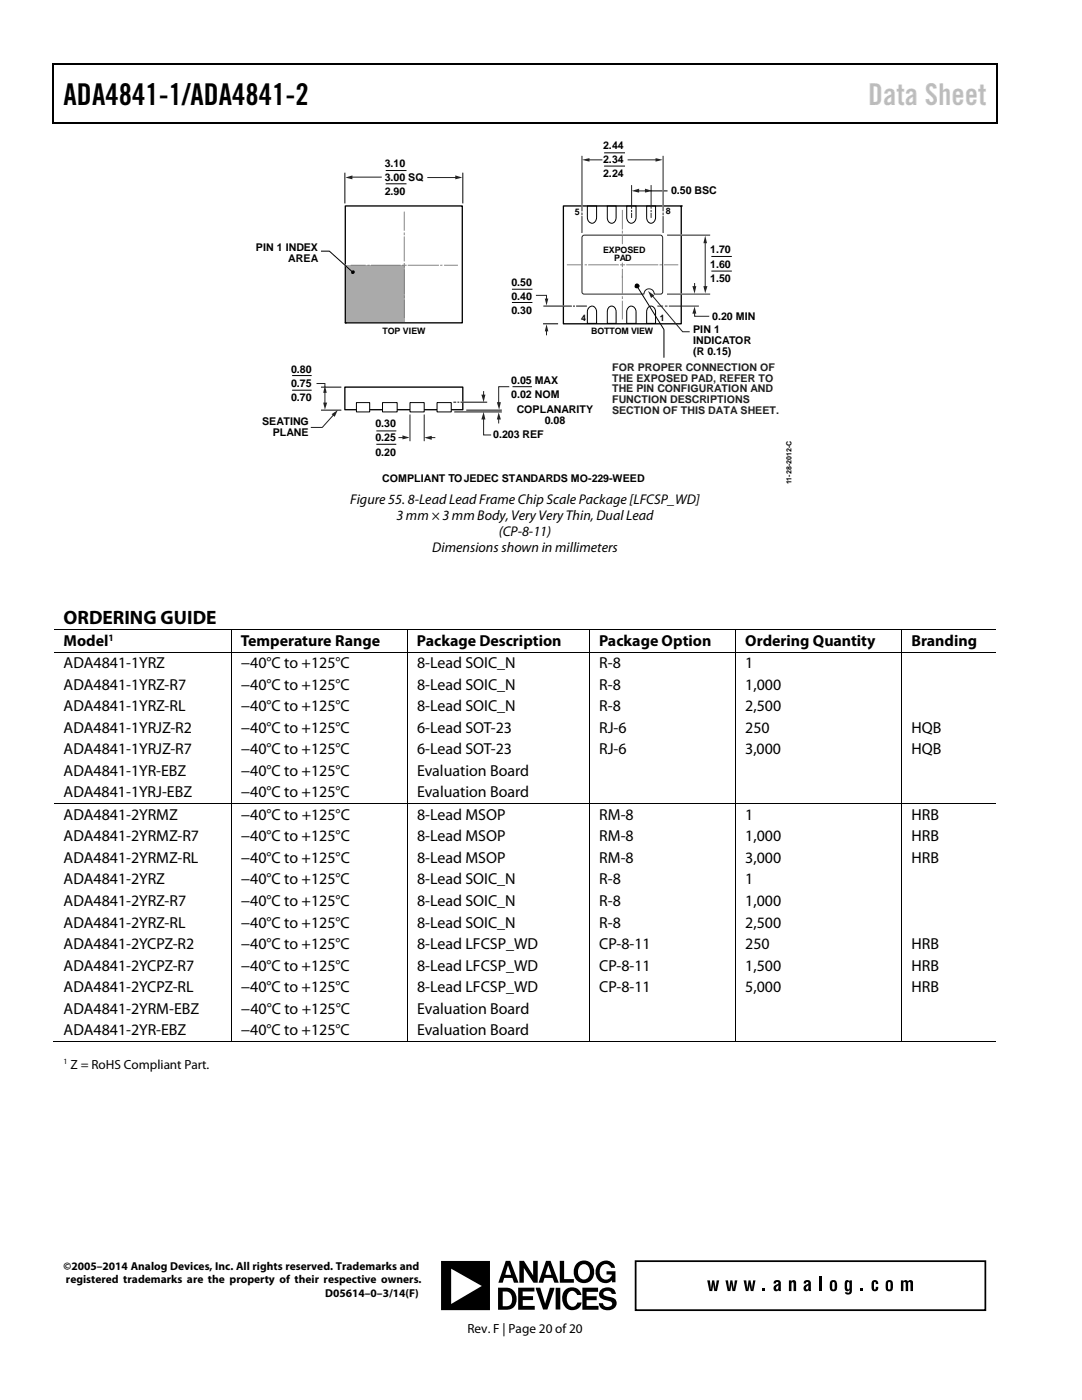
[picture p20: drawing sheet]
<svg xmlns="http://www.w3.org/2000/svg" width="216mm" height="279mm" viewBox="0 0 216 279" stroke-linecap="round" stroke-linejoin="round" font-family="sans-serif">
<defs><g id="words">
<text font-size="6" x="12.7" y="21">ADA4841-1/ADA4841-2</text>
<text font-size="6" fill="#c0c0c0" x="173.2" y="21">Data Sheet</text>
<text font-size="3.9" x="12.7" y="124.6">ORDERING GUIDE</text>
<g font-size="3.2">
<text x="12.7" y="128.9">Model</text>
<text x="48" y="128.9">Temperature Range</text>
<text x="83.2" y="128.9">Package Description</text>
<text x="119.5" y="128.9">Package Option</text>
<text x="148.7" y="128.9">Ordering Quantity</text>
<text x="181.9" y="128.9">Branding</text>
<text x="12.7" y="133.4">ADA4841-1YRZ</text>
<text x="12.7" y="137.7">ADA4841-1YRZ-R7</text>
<text x="48" y="137.7">−40°C to +125°C</text>
<text x="48" y="133.4">−40°C to +125°C</text>
<text x="83.2" y="137.7">8-Lead SOIC_N</text>
<text x="83.2" y="133.4">8-Lead SOIC_N</text>
<text x="119.6" y="133.4">R-8</text>
<text x="119.6" y="137.7">R-8</text>
<text x="148.7" y="133.4">1</text>
<text x="148.7" y="137.7">1,000</text>
<text x="12.7" y="142">ADA4841-1YRZ-RL</text>
<text x="48" y="142">−40°C to +125°C</text>
<text x="83.2" y="142">8-Lead SOIC_N</text>
<text x="119.6" y="142">R-8</text>
<text x="148.7" y="142">2,500</text>
<text x="12.7" y="146.3">ADA4841-1YRJZ-R2</text>
<text x="48" y="146.3">−40°C to +125°C</text>
<text x="83.2" y="146.3">6-Lead SOT-23</text>
<text x="119.5" y="146.3">RJ-6</text>
<text x="148.7" y="146.3">250</text>
<text x="181.9" y="146.3">HQB</text>
<text x="12.7" y="150.6">ADA4841-1YRJZ-R7</text>
<text x="12.7" y="154.9">ADA4841-1YR-EBZ</text>
<text x="48" y="154.9">−40°C to +125°C</text>
<text x="48" y="150.6">−40°C to +125°C</text>
<text x="83.2" y="150.6">6-Lead SOT-23</text>
<text x="83.2" y="154.9">Evaluation Board</text>
<text x="119.5" y="150.6">RJ-6</text>
<text x="148.7" y="150.6">3,000</text>
<text x="181.9" y="150.6">HQB</text>
<text x="12.7" y="159.2">ADA4841-1YRJ-EBZ</text>
<text x="48" y="159.2">−40°C to +125°C</text>
<text x="83.2" y="159.2">Evaluation Board</text>
<text x="12.7" y="163.6">ADA4841-2YRMZ</text>
<text x="12.7" y="167.9">ADA4841-2YRMZ-R7</text>
<text x="48" y="167.9">−40°C to +125°C</text>
<text x="48" y="163.6">−40°C to +125°C</text>
<text x="83.2" y="167.9">8-Lead MSOP</text>
<text x="83.2" y="163.6">8-Lead MSOP</text>
<text x="119.6" y="167.9">RM-8</text>
<text x="119.6" y="163.6">RM-8</text>
<text x="148.7" y="167.9">1,000</text>
<text x="148.7" y="163.6">1</text>
<text x="181.9" y="167.9">HRB</text>
<text x="181.9" y="163.6">HRB</text>
<text x="12.7" y="172.2">ADA4841-2YRMZ-RL</text>
<text x="48" y="172.2">−40°C to +125°C</text>
<text x="83.2" y="172.2">8-Lead MSOP</text>
<text x="119.6" y="172.2">RM-8</text>
<text x="148.7" y="172.2">3,000</text>
<text x="181.9" y="172.2">HRB</text>
<text x="12.7" y="176.5">ADA4841-2YRZ</text>
<text x="48" y="176.5">−40°C to +125°C</text>
<text x="83.2" y="176.5">8-Lead SOIC_N</text>
<text x="119.6" y="176.5">R-8</text>
<text x="148.7" y="176.5">1</text>
<text x="12.7" y="180.8">ADA4841-2YRZ-R7</text>
<text x="12.7" y="185.1">ADA4841-2YRZ-RL</text>
<text x="48" y="180.8">−40°C to +125°C</text>
<text x="48" y="185.1">−40°C to +125°C</text>
<text x="83.2" y="180.8">8-Lead SOIC_N</text>
<text x="83.2" y="185.1">8-Lead SOIC_N</text>
<text x="119.6" y="180.8">R-8</text>
<text x="119.6" y="185.1">R-8</text>
<text x="148.7" y="180.8">1,000</text>
<text x="148.7" y="185.1">2,500</text>
<text x="12.7" y="189.4">ADA4841-2YCPZ-R2</text>
<text x="48" y="189.4">−40°C to +125°C</text>
<text x="83.2" y="189.4">8-Lead LFCSP_WD</text>
<text x="119.6" y="189.4">CP-8-11</text>
<text x="148.7" y="189.4">250</text>
<text x="181.9" y="189.4">HRB</text>
<text x="12.7" y="193.7">ADA4841-2YCPZ-R7</text>
<text x="12.7" y="198">ADA4841-2YCPZ-RL</text>
<text x="48" y="193.7">−40°C to +125°C</text>
<text x="48" y="198">−40°C to +125°C</text>
<text x="83.2" y="193.7">8-Lead LFCSP_WD</text>
<text x="83.2" y="198">8-Lead LFCSP_WD</text>
<text x="119.6" y="193.7">CP-8-11</text>
<text x="119.6" y="198">CP-8-11</text>
<text x="148.7" y="193.7">1,500</text>
<text x="148.7" y="198">5,000</text>
<text x="181.9" y="193.7">HRB</text>
<text x="181.9" y="198">HRB</text>
<text x="12.7" y="202.3">ADA4841-2YRM-EBZ</text>
<text x="48.1" y="202.3">−40°C to +125°C</text>
<text x="83.3" y="202.3">Evaluation Board</text>
<text x="12.7" y="206.6">ADA4841-2YR-EBZ</text>
<text x="48" y="206.6">−40°C to +125°C</text>
<text x="83.2" y="206.6">Evaluation Board</text>
</g>
<g font-size="2.8">
<text x="69.9" y="100.6">Figure 55. 8-Lead Lead Frame Chip Scale Package [LFCSP_WD]</text>
<text x="79.1" y="103.8">3 mm × 3 mm Body, Very Very Thin, Dual Lead</text>
<text x="99.5" y="107">(CP-8-11)</text>
<text x="86.3" y="110.1">Dimensions shown in millimeters</text>
</g>
<g font-size="2.6">
<text x="14.1" y="213.3">Z = RoHS Compliant Part.</text>
<text x="93.3" y="266">Rev. F | Page 20 of 20</text>
</g>
<g font-size="2.3">
<text x="12.7" y="253.5">©2005–2014 Analog Devices, Inc. All rights reserved. Trademarks and</text>
<text x="13.2" y="256.1">registered trademarks are the property of their respective owners.</text>
<text x="64.9" y="258.8">D05614–0–3/14(F)</text>
</g>
<g font-size="2.1">
<text x="120.4" y="29.7">2.44</text>
<text x="76.8" y="33.3">3.10</text>
<text x="120.4" y="32.5">2.34</text>
<text x="120.4" y="35.4">2.24</text>
<text x="76.8" y="36.1">3.00 SQ</text>
<text x="76.8" y="38.9">2.90</text>
<text x="133.9" y="38.7">0.50 BSC</text>
<text x="51.1" y="50.2">PIN 1 INDEX</text>
<text x="57.5" y="52.3">AREA</text>
<text x="141.7" y="50.6">1.70</text>
<text x="141.7" y="53.4">1.60</text>
<text x="102.1" y="57">0.50</text>
<text x="102.1" y="59.8">0.40</text>
<text x="141.7" y="56.3">1.50</text>
<text x="102.1" y="62.7">0.30</text>
<text x="142.1" y="63.9">0.20 MIN</text>
<text x="138.3" y="70.8">(R 0.15)</text>
<text x="138.3" y="68.7">INDICATOR</text>
<text x="138.3" y="66.5">PIN 1</text>
<text x="58.1" y="74.4">0.80</text>
<text x="58.1" y="77.2">0.75</text>
<text x="102" y="76.6">0.05 MAX</text>
<text x="58.1" y="80.1">0.70</text>
<text x="102" y="79.4">0.02 NOM</text>
<text x="103.1" y="82.4">COPLANARITY</text>
<text x="52.3" y="84.9">SEATING</text>
<text x="54.4" y="87">PLANE</text>
<text x="74.9" y="85.3">0.30</text>
<text x="74.9" y="88.1">0.25</text>
<text x="98.4" y="87.5">0.203 REF</text>
<text x="108.7" y="84.5">0.08</text>
<text x="74.9" y="90.9">0.20</text>
<text x="76.3" y="96.2">COMPLIANT TOJEDEC STANDARDS MO-229-WEED</text>
</g>
<g font-size="2.1" fill="#231f20">
<text x="122.2" y="74.1">FOR PROPER CONNECTION OF</text>
<text x="122.2" y="76.2">THE EXPOSED PAD, REFER TO</text>
<text x="122.2" y="78.3">THE PIN CONFIGURATION AND</text>
<text x="122.2" y="80.4">FUNCTION DESCRIPTIONS</text>
<text x="122.2" y="82.6">SECTION OF THIS DATA SHEET.</text>
</g>
<text font-size="1.9" x="21.7" y="127.8">1</text>
<g font-size="1.8">
<text x="114.7" y="42.9">5</text>
<text x="132.9" y="42.8">8</text>
<text x="120.4" y="50.5">EXPOSED</text>
<text x="122.5" y="52.1">PAD</text>
<text x="116" y="64.1">4</text>
<text x="131.6" y="64.1">1</text>
<text x="76.3" y="66.7">TOP VIEW</text>
<text x="118" y="66.6">BOTTOM VIEW</text>
</g>
<text font-size="1.6" x="12.7" y="212.4">1</text>
<text font-size="1.4" x="157.9" y="96.6" transform="rotate(-90 157.9 96.6)">11-28-2012-C</text>
</g></defs>
<path d="M10.5 12.7h.3v1h-.3zM198.8 12.7h.2v1h-.2zM198.8 12.7h.2v.3h-.2zM198.8 24.4h.2v.3h-.2z" fill="#000"/>
<path d="M10.5 12.8h188.3M10.7 13.7v11M198.9 13.7v11M10.5 24.5h188.3" fill="none" stroke="#000" stroke-width=".25"/>
<path d="M68.9 41.1h23.3v23.3h-23.3zM68.8 77.3h23.6v4.5h-23.6zM68.9 64.4h.1" fill="none" stroke="#000" stroke-width=".27"/>
<path d="M117.2 41.1h1.8v.5a4.1 4.1 0 0 1-.2 2.6 .91 .91 0 0 1-1.1 .2 .91 .91 0 0 1-.5-1zM121.2 41.1h1.7v1.2a2 2 0 0 1-.6 2.2 .94 .94 0 0 1-1.1-1.1zM125.1 41.1h1.8v.5a4.6 4.6 0 0 1-.2 2.5 .91 .91 0 0 1-1.1 .4 .91 .91 0 0 1-.5-1.1zM129 41.1h1.8v.5a4.1 4.1 0 0 1-.3 2.6 .87 .87 0 0 1-1.1 .2 .87 .87 0 0 1-.4-1zM117.6 61.3a.91 .91 0 0 1 1 0 .91 .91 0 0 1 .4 .9v2.3h-1.8v-2a1.38 1.38 0 0 1 .4-1.2zM121.4 61.4a.88 .88 0 0 1 1.1-.2 .88 .88 0 0 1 .4 1v2.3h-1.7v-2.3zM125.3 61.4a.92 .92 0 0 1 1.1-.2 .92 .92 0 0 1 .5 1v2.3h-1.8v-2.3zM129.4 61.3a.9 .9 0 0 1 1 0 .9 .9 0 0 1 .4 .9v2.3h-1.8v-2.3z" fill="none" stroke="#000" stroke-width=".2"/>
<g fill="#fff" stroke="#000" stroke-width=".2">
<path d="M71.1 80.3h2.7v1.9h-2.7z"/>
<path d="M87.2 80.3h2.8v1.9h-2.8z"/>
<path d="M81.8 80.3h2.8v1.9h-2.8z"/>
<path d="M76.3 80.3h2.9v1.9h-2.9z"/>
</g>
<path d="M75.1 86h4M75.1 88.7h4" fill="none" stroke="#000" stroke-width=".2"/>
<path d="M79.6 87.3h1M81.8 82.8v5.1M84.6 82.8v5.1" fill="none" stroke="#231f20" stroke-width=".2"/>
<path d="M80.3 86.9l1.4 .4-1.4 .4z" fill="#231f20"/>
<path d="M85.9 87.3h.9" fill="none" stroke="#231f20" stroke-width=".2"/>
<path d="M84.6 87.3l1.5-.3v.8z" fill="#231f20"/>
<path d="M68.6 52.8l.6 .3" fill="none" stroke="#fff" stroke-width=".27"/>
<path d="M69 52.9h11.7v11.4h-11.7z" fill="#aaa"/>
<path d="M68.8 34.6v5.9M92.4 34.6v5.9M64.1 50.1h1.6l4.7 4.3" fill="none" stroke="#000" stroke-width=".2"/>
<circle cx="70.4" cy="54.3" r=".39" fill="#000"/>
<path d="M85.4 35.4h5.7" fill="none" stroke="#231f20" stroke-width=".2"/>
<path d="M90.8 35l1.4 .4-1.4 .4z" fill="#231f20"/>
<path d="M70.1 35.3h6" fill="none" stroke="#231f20" stroke-width=".2"/>
<path d="M68.9 35.4l1.4-.4v.8z" fill="#231f20"/>
<path d="M141.9 51.2h4.1M141.9 54.1h4.1M58.3 75h3.9M58.3 77.9h3.9M64.1 77.3h4M64.1 81.9h4" fill="none" stroke="#000" stroke-width=".2"/>
<path d="M63.2 76.5h1.6v.8M64.8 78.1v2.5" fill="none" stroke="#231f20" stroke-width=".2"/>
<g fill="#231f20">
<path d="M64.8 76.9l.4 1.5h-.7z"/>
<path d="M64.5 80.3h.8l-.5 1.5z"/>
</g>
<path d="M66.6 82.7l-2.3 2.6h-2.3" fill="none" stroke="#231f20" stroke-width=".2"/>
<path d="M66.2 82.7l1.2-.8-.6 1.3z" fill="#231f20"/>
<path d="M90.7 82.2h9.3M93.1 81.9h6.9" fill="none" stroke="#000" stroke-width=".2"/>
<path d="M96.5 78.1v.9" fill="none" stroke="#231f20" stroke-width=".2"/>
<path d="M96.1 78.8h.8l-.4 1.5z" fill="#231f20"/>
<path d="M96.5 83.4v3.4h1.5" fill="none" stroke="#231f20" stroke-width=".2"/>
<path d="M96.5 82.2l.4 1.5h-.8z" fill="#231f20"/>
<path d="M99.5 83.4v1" fill="none" stroke="#231f20" stroke-width=".2"/>
<path d="M99.5 82.3l.4 1.4h-.8z" fill="#231f20"/>
<path d="M101.6 77.2h-2.1v3.3" fill="none" stroke="#231f20" stroke-width=".2"/>
<path d="M99.1 80.3h.8l-.3 1.5z" fill="#231f20"/>
<path d="M102.3 77.2h3.8M108.4 64.6h3" fill="none" stroke="#000" stroke-width=".2"/>
<path d="M109.1 65.8v1" fill="none" stroke="#231f20" stroke-width=".2"/>
<path d="M109.1 64.7l.3 1.4h-.7z" fill="#231f20"/>
<path d="M126 40.8v.5M129.9 40.8v.5M112.1 60.4h.5" fill="none" stroke="#fff" stroke-width=".27"/>
<path d="M126 37v4.6M127.3 38.1h1.7M129.9 37v4.6M126 42v.2M126 42.6v.8M129.9 42v.2M129.9 42.6v.8" fill="none" stroke="#231f20" stroke-width=".2"/>
<g fill="#231f20">
<path d="M126 38.1l1.5-.4v.7z"/>
<path d="M128.7 37.7l1.5 .4-1.5 .3z"/>
</g>
<path d="M140.7 48.3v9.1" fill="none" stroke="#231f20" stroke-width=".2"/>
<g fill="#231f20">
<path d="M140.4 57.1h.8l-.5 1.4z"/>
<path d="M140.7 47l.4 1.5h-.7z"/>
</g>
<path d="M129.8 38.1h3.4M90.6 80.3h.3M91.4 80.3h.1M92 80.3h5.1" fill="none" stroke="#000" stroke-width=".2"/>
<path d="M92.2 80.3h.3" fill="none" stroke="#fff" stroke-width=".27"/>
<path d="M112.4 41.1h23.5v23.5h-23.5zM135.9 41.1h.1" fill="none" stroke="#000" stroke-width=".27"/>
<path d="M125.3 31.9h5.8M116.3 47h15.7l.2 .5v10.8l-.2 .3-1.5 .1a1.02 1.02 0 0 0-1-1.1 1.02 1.02 0 0 0-1 1.1l-12.2-.1-.2-.3v-3.8v-7z" fill="none" stroke="#231f20" stroke-width=".2"/>
<g fill="none" stroke="#808285" stroke-width=".2">
<path d="M70.1 52.9h2.8M73.4 52.9h.3M74.1 52.9h5.8M80.3 52.9h.7M80.7 42.3v3.7M80.7 46.5v.3M80.7 47.3v4.8M80.7 52.6v.7M80.7 53.8v4.8M80.7 59.1v.3M80.7 59.9v3.5M81.5 52.9h6"/>
<path d="M87.9 52.9h.3M88.7 52.9h2.6M113.2 52.9h3M116.8 52.9h.2M117.5 52.9h5.9M123.8 52.9h.8M124.2 42v3.7M124.2 46.1v.4M124.2 47v1.6M124.2 52.5v.7M124.2 53.7v5.1M124.2 59.2v.4"/>
<path d="M125.1 52.9h6.2M131.7 52.9h.3M132.6 52.9h2.6M124.2 60.1v3.5"/>
</g>
<path d="M130.8 31.6l1.4 .3-1.4 .4z" fill="#231f20"/>
<path d="M117.4 31.9h2.7" fill="none" stroke="#231f20" stroke-width=".2"/>
<path d="M116.1 31.9l1.5-.3v.7z" fill="#231f20"/>
<path d="M77 34h4.1M77 36.7h4.1M120.5 30.5h4.2M120.5 33.1h4.2" fill="none" stroke="#000" stroke-width=".2"/>
<path d="M130.1 58.9l6.1 7.3h1.4" fill="none" stroke="#231f20" stroke-width=".2"/>
<path d="M129.3 58.1l1.2 .8-.6 .6z" fill="#231f20"/>
<path d="M116.1 36.9v.4M132.3 37.8v.5M116.1 40.6v4.5M132.3 40.6v4.5M135.6 58.7h.4M135.6 46.9h.4" fill="none" stroke="#fff" stroke-width=".27"/>
<path d="M116.1 31.2v10.9M132.3 31.2v10.9M106.9 58.9h2.2v.9M116.1 42.5v.4M116.1 43.2v3.2M132.3 42.5v.4M132.3 43.2v3.2M133.2 58.7h8.4M133.2 46.9h8.4" fill="none" stroke="#231f20" stroke-width=".2"/>
<path d="M102.2 57.7h4M127.1 57.1l5.4 8.7v5.5M102.2 60.4h4" fill="none" stroke="#000" stroke-width=".2"/>
<circle cx="127.1" cy="57.1" r=".48" fill="#000"/>
<path d="M108.7 59.6h.7l-.3 1.4z" fill="#231f20"/>
<path d="M112.1 61.1h.6" fill="none" stroke="#fff" stroke-width=".27"/>
<path d="M108.5 61.1h5.5M114.4 61.1h.2M115.1 61.1h1.9" fill="none" stroke="#000" stroke-width=".2"/>
<path d="M138.6 56.6v.8" fill="none" stroke="#231f20" stroke-width=".2"/>
<path d="M138.2 57.1h.7l-.3 1.5z" fill="#231f20"/>
<path d="M138.6 62.3v.8h2.9" fill="none" stroke="#231f20" stroke-width=".2"/>
<path d="M138.6 61.2l.3 1.4h-.7z" fill="#231f20"/>
<path d="M134.5 61.1h.5" fill="none" stroke="#fff" stroke-width=".27"/>
<path d="M131.2 61.1h1.1M132.7 61.1h.5M133.5 61.1h6" fill="none" stroke="#231f20" stroke-width=".2"/>
<g fill="none" stroke="#000" stroke-width=".2">
<path d="M10.8 125.6h188M10.8 130.2h188M46.1 125.7v4.4M46.1 130.3v30M81.3 125.7v4.4M81.3 130.3v30M117.6 125.7v4.4M117.6 130.3v30M146.8 125.7v4.4M146.8 130.3v30M180 125.7v4.4M180 130.3v30"/>
<path d="M10.8 160.4h188M46.1 160.5v47.4M81.3 160.5v47.4M117.6 160.5v47.4M146.8 160.5v47.4M180 160.5v47.4M10.5 207.9h35.6M46.2 207.9h35M81.4 207.9h36.2M117.7 207.9h29M146.9 207.9h33M180 207.9h18.8"/>
</g>
<g fill="#000">
<path d="M141.1 255.5h.5l.2 1.8 .3-1.8h.4l.3 1.8 .2-1.8h.5l-.4 2.2h-.6l-.2-1.4-.2 1.4h-.5zM144.8 255.5h.5l.2 1.8 .2-1.8h.4l.3 1.8 .2-1.8h.5l-.4 2.2h-.5l-.2-1.4-.3 1.4h-.5zM148.4 255.5h.5l.2 1.8 .3-1.8h.4l.3 1.8 .2-1.8h.4l-.4 2.2h-.5l-.2-1.4-.3 1.4h-.5zM152.2 257.2h.5v.5h-.5zM157.4 255.5h.5v.3a.48 .48 0 0 1 .4-.3 .48 .48 0 0 1 .5 .2l.1 2h-.6v-1.6l-.1-.2-.3 .2v1.6h-.5zM163.4 254.8h.6v2.9h-.6zM171.7 257.2h.5v.5h-.5zM174.1 255.6a.68 .68 0 0 1 .8-.1 .68 .68 0 0 1 .3 .8h-.4l-.1-.4h-.3l.1 1.4h.2l.1-.5h.4a.69 .69 0 0 1-.6 .9 .69 .69 0 0 1-.7-.8l.1-1zM179.8 255.5h.5v.3l.4-.3 .5 .3a.54 .54 0 0 1 .5-.3 .54 .54 0 0 1 .5 .4v1.8h-.5v-1.7l-.3-.2-.2 .2v1.7h-.5v-1.7l-.2-.2-.2 .3v1.6h-.5z"/>
<path d="M103.6 251.6h.9l1.9 2.9v-2.9h.9v4.4h-.9l-1.9-3v3h-.9zM111.7 251.6h.9v3.7h1.9v.7h-2.8zM108.9 251.6h1l1.6 4.4h-.9l-.3-1h-1h-.7l-.2 1h-.9zM100.9 251.6h.9l1.7 4.4h-.9l-.4-1h-.9h-.7l-.3 1h-.9zM115.2 252a2.12 2.12 0 0 1 2.6 0 2.12 2.12 0 0 1 .7 2.5 2.09 2.09 0 0 1-2.7 1.5 2.09 2.09 0 0 1-1.2-2.9zM119.6 252.1a1.88 1.88 0 0 1 3.1 .9h-.7a1.17 1.17 0 0 0-1.2-.7 1.17 1.17 0 0 0-1.1 .9 1.37 1.37 0 0 0 .3 1.8 1.37 1.37 0 0 0 1.8 0l.3-.6h-1.1v-.7h1.8v2.2h-.7v-.4a1.93 1.93 0 0 1-2.2 .4 1.93 1.93 0 0 1-1.1-2.1l.4-1.2zM88 251.7h9.8v9.8h-9.8zM106.9 257h.9l1 3.2 .9-3.2h.9l-1.4 4.3h-.8zM116.2 257h3.1v.8h-2.2v.9h2v.8h-2v1.1h2.3v.8h-3.2zM103.4 257h3.2v.7h-2.3v1h2.1v.8h-2.1v1.1h2.4v.8h-3.3zM99.4 257h1a2.24 2.24 0 0 1 2.6 2.9 1.79 1.79 0 0 1-1.9 1.5h-1.7zM110.9 257h.9v4.3h-.9zM112.8 257.4a1.93 1.93 0 0 1 3.2 1h-.8a1.05 1.05 0 0 0-1.1-.7 1.05 1.05 0 0 0-.9 .9 1.7 1.7 0 0 0 1.1 2.2 1.07 1.07 0 0 0 .9-.9h.9a1.92 1.92 0 0 1-2 1.6 1.92 1.92 0 0 1-1.8-1.6 2.55 2.55 0 0 1 .5-2.5zM120 257.3a1.74 1.74 0 0 1 2.9 .9h-.8a.91 .91 0 0 0-.8-.6 .91 .91 0 0 0-.9 .5 1.14 1.14 0 0 0 1.2 .7 1.31 1.31 0 0 1 1.5 1.2 1.31 1.31 0 0 1-1.2 1.4 1.69 1.69 0 0 1-2.4-1.3h.8a.95 .95 0 0 0 .9 .8 .95 .95 0 0 0 1-.7 1.05 1.05 0 0 0-1.3-.7 1.21 1.21 0 0 1-1.3-.7 1.21 1.21 0 0 1 .4-1.5zM109.4 252.5l-.5 1.9h1.1zM101.4 252.5l-.6 1.9h1.2zM115.6 252.8a1.63 1.63 0 0 0 .9 2.6 1.58 1.58 0 0 0 1.2-1.6 1.58 1.58 0 0 0-1.2-1.5l-.5 .1zM90 253.2v7l6.1-3.6zM100.3 257.7v3h.5a1.27 1.27 0 0 0 1.4-1.8 1.39 1.39 0 0 0-1.9-1.2z"/>
<path d="M154.5 255.7a.74 .74 0 0 1 .8-.3 .74 .74 0 0 1 .5 .7l.1 1.6h-.5l-.1-.3a.57 .57 0 0 1-.8 .2 .57 .57 0 0 1-.1-.8l.9-.7-.2-.3-.2 .1-.1 .3h-.5zM154.9 256.8v.4l.2 .1 .2-.1v-.7z"/>
<path d="M160.5 255.7a.73 .73 0 0 1 .8-.3 .73 .73 0 0 1 .5 .7l.1 1.6h-.5v-.3a.58 .58 0 0 1-.9 .2 .58 .58 0 0 1-.1-.8l.9-.7-.2-.3-.2 .1-.1 .3h-.4zM160.9 256.8l-.1 .4 .3 .1 .1-.1 .1-.7z"/>
<path d="M165.7 255.7a.74 .74 0 0 1 .9-.2 .74 .74 0 0 1 .4 .8 1.04 1.04 0 0 1-.7 1.4l-.4-.1a2.03 2.03 0 0 1-.2-1.9zM166.1 255.9v1.3l.2 .1 .2-.1v-1.1v-.2z"/>
<path d="M168.7 255.6a.49 .49 0 0 1 .8 .2v-.3h.5v1.6a.86 .86 0 0 1-.3 1 .86 .86 0 0 1-1 .1l-.1-.3 .6 .1a.41 .41 0 0 0 .3-.6 .53 .53 0 0 1-.7 .3 .53 .53 0 0 1-.2-.7zM169.1 255.9l-.1 1.1 .1 .3h.3a1.37 1.37 0 0 0-.1-1.5z"/>
<path d="M176.9 255.7a.74 .74 0 0 1 .8-.2 .74 .74 0 0 1 .5 .8 1.4 1.4 0 0 1-.4 1.3 .73 .73 0 0 1-1.1-.5zM177.3 255.9l-.1 1.3 .3 .1 .2-.1v-1.1l-.2-.3z"/>
</g>
<path d="M126.8 251.7h69.8v9.8h-69.8z" fill="none" stroke="#000" stroke-width=".35"/>
<use href="#words"/>
</svg>
